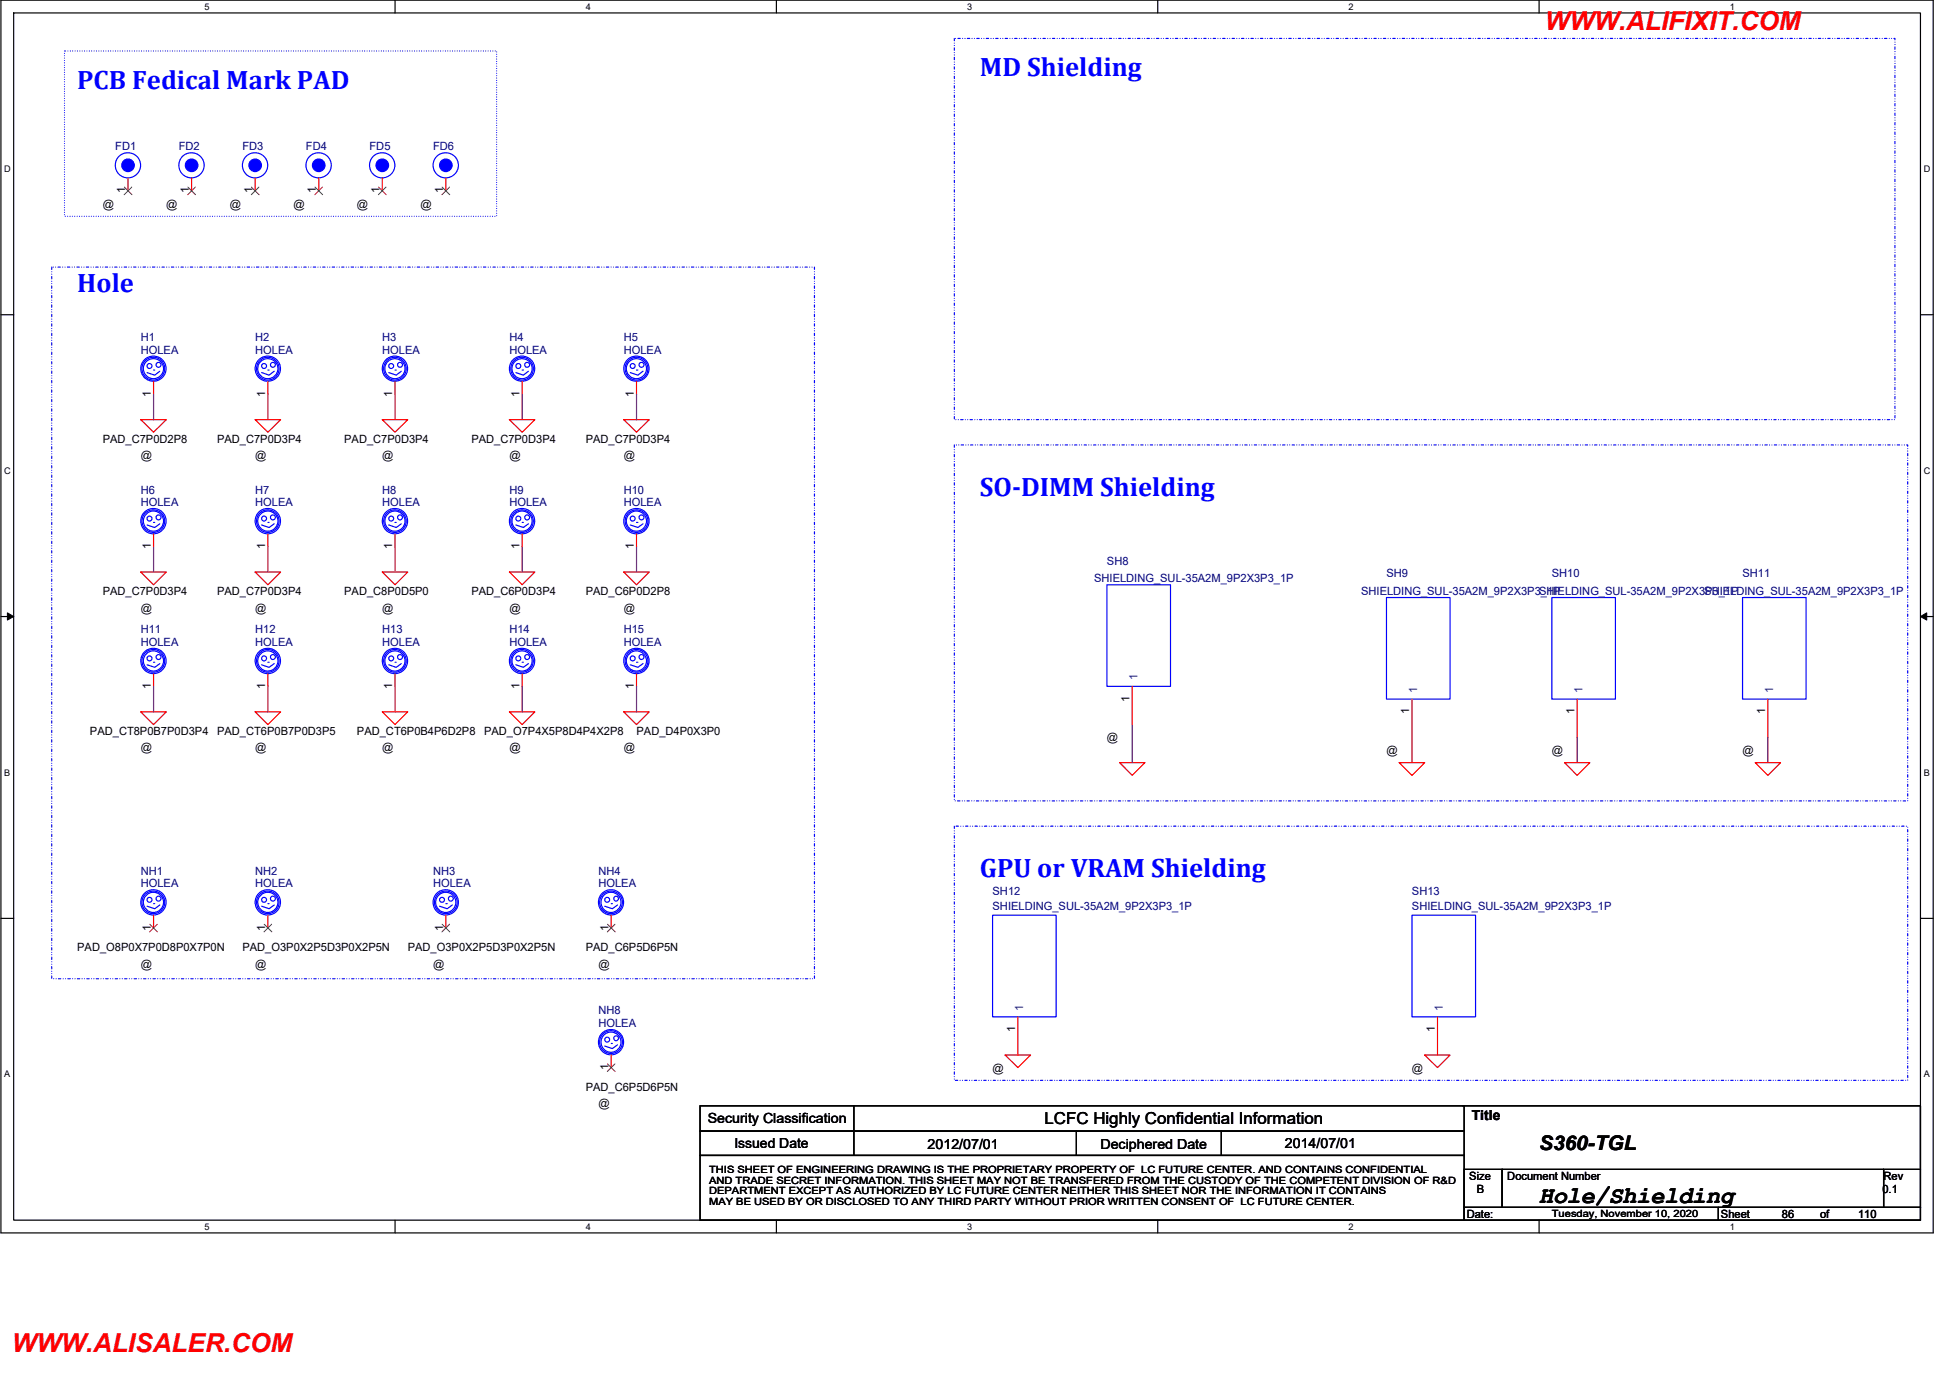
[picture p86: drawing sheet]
<svg xmlns="http://www.w3.org/2000/svg" width="420mm" height="297mm" viewBox="0 0 420 297" stroke-linecap="round" stroke-linejoin="round" font-family="sans-serif">
<defs><g id="words">
<g font-size="5.8" fill="#00f">
<text x="211.4" y="16.5">MD Shielding</text>
<text x="16.7" y="19.2">PCB Fedical Mark PAD</text>
<text x="16.7" y="63.1">Hole</text>
<text x="211.4" y="107">SO-DIMM Shielding</text>
<text x="211.4" y="189.3">GPU or VRAM Shielding</text>
</g>
<g font-size="5.6" fill="#f00">
<text x="333.4" y="6.4">WWW.ALIFIXIT.COM</text>
<text x="2.5" y="291.9">WWW.ALISALER.COM</text>
</g>
<text font-size="5.2" x="332.1" y="259.6">Hole/Shielding</text>
<text font-size="4.4" x="332.1" y="248.2">S360-TGL</text>
<text font-size="3.6" x="225.4" y="242.7">LCFC Highly Confidential Information</text>
<g font-size="3">
<text x="152.7" y="242.5">Security Classification</text>
<text x="317.6" y="241.7">Title</text>
<text x="158.5" y="247.7">Issued Date</text>
<text x="200.2" y="248">2012/07/01</text>
<text x="237.5" y="248">Deciphered Date</text>
<text x="277.3" y="247.7">2014/07/01</text>
</g>
<g font-size="2.5" fill="#000080">
<text x="24.9" y="32.5">FD1</text>
<text x="38.6" y="32.5">FD2</text>
<text x="52.3" y="32.5">FD3</text>
<text x="66" y="32.5">FD4</text>
<text x="79.7" y="32.5">FD5</text>
<text x="93.5" y="32.5">FD6</text>
<text x="30.4" y="73.6">H1</text>
<text x="30.4" y="76.4">HOLEA</text>
<text x="55.1" y="73.6">H2</text>
<text x="55.1" y="76.4">HOLEA</text>
<text x="82.5" y="73.6">H3</text>
<text x="82.5" y="76.4">HOLEA</text>
<text x="109.9" y="73.6">H4</text>
<text x="109.9" y="76.4">HOLEA</text>
<text x="134.6" y="73.6">H5</text>
<text x="134.6" y="76.4">HOLEA</text>
<text x="30.4" y="106.6">H6</text>
<text x="55.1" y="106.6">H7</text>
<text x="82.5" y="106.6">H8</text>
<text x="109.9" y="106.6">H9</text>
<text x="134.6" y="106.6">H10</text>
<text x="30.4" y="109.3">HOLEA</text>
<text x="55.1" y="109.3">HOLEA</text>
<text x="82.5" y="109.3">HOLEA</text>
<text x="109.9" y="109.3">HOLEA</text>
<text x="134.6" y="109.3">HOLEA</text>
<text x="236.1" y="125.7">SHIELDING_SUL-35A2M_9P2X3P3_1P</text>
<text x="238.9" y="121.9">SH8</text>
<text x="299.2" y="124.6">SH9</text>
<text x="334.9" y="124.6">SH10</text>
<text x="376" y="124.6">SH11</text>
<text x="293.7" y="128.5">SHIELDING_SUL-35A2M_9P2X3P3_1P</text>
<text x="332.1" y="128.5">SHIELDING_SUL-35A2M_9P2X3P3_1P</text>
<text x="367.8" y="128.5">SHIELDING_SUL-35A2M_9P2X3P3_1P</text>
<text x="30.4" y="136.7">H11</text>
<text x="55.1" y="136.7">H12</text>
<text x="82.5" y="136.7">H13</text>
<text x="109.9" y="136.7">H14</text>
<text x="134.6" y="136.7">H15</text>
<text x="30.4" y="139.4">HOLEA</text>
<text x="55.1" y="139.4">HOLEA</text>
<text x="82.5" y="139.4">HOLEA</text>
<text x="109.9" y="139.4">HOLEA</text>
<text x="134.6" y="139.4">HOLEA</text>
<text x="30.4" y="188.8">NH1</text>
<text x="30.4" y="191.6">HOLEA</text>
<text x="55.1" y="188.8">NH2</text>
<text x="55.1" y="191.6">HOLEA</text>
<text x="93.5" y="188.8">NH3</text>
<text x="93.5" y="191.6">HOLEA</text>
<text x="129.1" y="188.8">NH4</text>
<text x="129.1" y="191.6">HOLEA</text>
<text x="214.2" y="193.2">SH12</text>
<text x="214.2" y="196.5">SHIELDING_SUL-35A2M_9P2X3P3_1P</text>
<text x="304.7" y="193.2">SH13</text>
<text x="304.7" y="196.5">SHIELDING_SUL-35A2M_9P2X3P3_1P</text>
<text x="129.1" y="219">NH8</text>
<text x="129.1" y="221.7">HOLEA</text>
</g>
<g font-size="2.5">
<text x="27" y="41.7" transform="rotate(-90 27 41.7)">1</text>
<text x="40.8" y="41.7" transform="rotate(-90 40.8 41.7)">1</text>
<text x="54.5" y="41.7" transform="rotate(-90 54.5 41.7)">1</text>
<text x="68.2" y="41.7" transform="rotate(-90 68.2 41.7)">1</text>
<text x="81.9" y="41.7" transform="rotate(-90 81.9 41.7)">1</text>
<text x="95.6" y="41.7" transform="rotate(-90 95.6 41.7)">1</text>
<text x="22.2" y="44.8">@</text>
<text x="35.9" y="44.8">@</text>
<text x="49.6" y="44.8">@</text>
<text x="63.3" y="44.8">@</text>
<text x="77" y="44.8">@</text>
<text x="90.8" y="44.8">@</text>
<text x="32.5" y="85.6" transform="rotate(-90 32.5 85.6)">1</text>
<text x="57.2" y="85.6" transform="rotate(-90 57.2 85.6)">1</text>
<text x="84.7" y="85.6" transform="rotate(-90 84.7 85.6)">1</text>
<text x="112.1" y="85.6" transform="rotate(-90 112.1 85.6)">1</text>
<text x="136.8" y="85.6" transform="rotate(-90 136.8 85.6)">1</text>
<text x="22.2" y="95.5">PAD_C7P0D2P8</text>
<text x="46.9" y="95.5">PAD_C7P0D3P4</text>
<text x="74.3" y="95.5">PAD_C7P0D3P4</text>
<text x="101.7" y="95.5">PAD_C7P0D3P4</text>
<text x="126.4" y="95.5">PAD_C7P0D3P4</text>
<text x="30.4" y="99.1">@</text>
<text x="55.1" y="99.1">@</text>
<text x="82.5" y="99.1">@</text>
<text x="109.9" y="99.1">@</text>
<text x="134.6" y="99.1">@</text>
<text x="32.5" y="118.6" transform="rotate(-90 32.5 118.6)">1</text>
<text x="57.2" y="118.6" transform="rotate(-90 57.2 118.6)">1</text>
<text x="84.7" y="118.6" transform="rotate(-90 84.7 118.6)">1</text>
<text x="112.1" y="118.6" transform="rotate(-90 112.1 118.6)">1</text>
<text x="136.8" y="118.6" transform="rotate(-90 136.8 118.6)">1</text>
<text x="22.2" y="128.5">PAD_C7P0D3P4</text>
<text x="46.9" y="128.5">PAD_C7P0D3P4</text>
<text x="74.3" y="128.5">PAD_C8P0D5P0</text>
<text x="101.7" y="128.5">PAD_C6P0D3P4</text>
<text x="126.4" y="128.5">PAD_C6P0D2P8</text>
<text x="30.4" y="132">@</text>
<text x="55.1" y="132">@</text>
<text x="82.5" y="132">@</text>
<text x="109.9" y="132">@</text>
<text x="134.6" y="132">@</text>
<text x="32.5" y="148.8" transform="rotate(-90 32.5 148.8)">1</text>
<text x="57.2" y="148.8" transform="rotate(-90 57.2 148.8)">1</text>
<text x="84.7" y="148.8" transform="rotate(-90 84.7 148.8)">1</text>
<text x="112.1" y="148.8" transform="rotate(-90 112.1 148.8)">1</text>
<text x="136.8" y="148.8" transform="rotate(-90 136.8 148.8)">1</text>
<text x="243.7" y="151.5" transform="rotate(-90 243.7 151.5)">1</text>
<text x="304.1" y="154.2" transform="rotate(-90 304.1 154.2)">1</text>
<text x="339.8" y="154.2" transform="rotate(-90 339.8 154.2)">1</text>
<text x="380.9" y="154.2" transform="rotate(-90 380.9 154.2)">1</text>
<text x="19.4" y="158.7">PAD_CT8P0B7P0D3P4</text>
<text x="46.9" y="158.7">PAD_CT6P0B7P0D3P5</text>
<text x="77" y="158.7">PAD_CT6P0B4P6D2P8</text>
<text x="104.5" y="158.7">PAD_O7P4X5P8D4P4X2P8</text>
<text x="137.4" y="158.7">PAD_D4P0X3P0</text>
<text x="238.9" y="160">@</text>
<text x="30.4" y="162.2">@</text>
<text x="55.1" y="162.2">@</text>
<text x="82.5" y="162.2">@</text>
<text x="109.9" y="162.2">@</text>
<text x="134.6" y="162.2">@</text>
<text x="299.2" y="162.8">@</text>
<text x="334.9" y="162.8">@</text>
<text x="376" y="162.8">@</text>
<text x="32.5" y="200.9" transform="rotate(-90 32.5 200.9)">1</text>
<text x="57.2" y="200.9" transform="rotate(-90 57.2 200.9)">1</text>
<text x="95.6" y="200.9" transform="rotate(-90 95.6 200.9)">1</text>
<text x="131.3" y="200.9" transform="rotate(-90 131.3 200.9)">1</text>
<text x="16.7" y="205.3">PAD_O8P0X7P0D8P0X7P0N</text>
<text x="30.4" y="208.9">@</text>
<text x="52.3" y="205.3">PAD_O3P0X2P5D3P0X2P5N</text>
<text x="55.1" y="208.9">@</text>
<text x="88" y="205.3">PAD_O3P0X2P5D3P0X2P5N</text>
<text x="93.5" y="208.9">@</text>
<text x="126.4" y="205.3">PAD_C6P5D6P5N</text>
<text x="129.1" y="208.9">@</text>
<text x="219.1" y="222.8" transform="rotate(-90 219.1 222.8)">1</text>
<text x="309.6" y="222.8" transform="rotate(-90 309.6 222.8)">1</text>
<text x="131.3" y="231.1" transform="rotate(-90 131.3 231.1)">1</text>
<text x="214.2" y="231.4">@</text>
<text x="304.7" y="231.4">@</text>
<text x="126.4" y="235.5">PAD_C6P5D6P5N</text>
<text x="129.1" y="239">@</text>
<text x="317.1" y="254.7">Size</text>
<text x="318.7" y="257.4">B</text>
<text x="325.3" y="254.7">Document Number</text>
<text x="406.2" y="257.4">0.1</text>
<text x="406.5" y="254.7">Rev</text>
<text x="316.5" y="262.9">Date:</text>
<text x="371.4" y="262.9">Sheet</text>
<text x="384.5" y="262.9">86</text>
<text x="392.8" y="262.9">of</text>
<text x="401" y="262.9">110</text>
</g>
<g font-size="2.5" fill="#004080">
<text x="245.5" y="146.8" transform="rotate(-90 245.5 146.8)">1</text>
<text x="305.8" y="149.6" transform="rotate(-90 305.8 149.6)">1</text>
<text x="341.5" y="149.6" transform="rotate(-90 341.5 149.6)">1</text>
<text x="382.6" y="149.6" transform="rotate(-90 382.6 149.6)">1</text>
<text x="220.8" y="218.1" transform="rotate(-90 220.8 218.1)">1</text>
<text x="311.4" y="218.1" transform="rotate(-90 311.4 218.1)">1</text>
</g>
<g font-size="2.2">
<text x="153" y="253.3">THIS SHEET OF ENGINEERING DRAWING IS THE PROPRIETARY PROPERTY OF LC FUTURE CENTER. AND CONTAINS CONFIDENTIAL</text>
<text x="153" y="255.6">AND TRADE SECRET INFORMATION. THIS SHEET MAY NOT BE TRANSFERED FROM THE CUSTODY OF THE COMPETENT DIVISION OF R&amp;D</text>
<text x="153" y="257.8">DEPARTMENT EXCEPT AS AUTHORIZED BY LC FUTURE CENTER NEITHER THIS SHEET NOR THE INFORMATION IT CONTAINS</text>
<text x="153" y="260.1">MAY BE USED BY OR DISCLOSED TO ANY THIRD PARTY WITHOUT PRIOR WRITTEN CONSENT OF LC FUTURE CENTER.</text>
<text x="334.9" y="262.6">Tuesday, November 10, 2020</text>
</g>
<g font-size="2">
<text x="44.1" y="2.1">5</text>
<text x="126.4" y="2.1">4</text>
<text x="208.7" y="2.1">3</text>
<text x="291" y="2.1">2</text>
<text x="373.3" y="2.1">1</text>
<text x=".9" y="37.1">D</text>
<text x="415.2" y="37.1">D</text>
<text x=".9" y="102.3">C</text>
<text x="415.2" y="102.3">C</text>
<text x=".9" y="167.4">B</text>
<text x="415.2" y="167.4">B</text>
<text x=".9" y="232.6">A</text>
<text x="415.2" y="232.6">A</text>
<text x="44.1" y="265.5">5</text>
<text x="126.4" y="265.5">4</text>
<text x="208.7" y="265.5">3</text>
<text x="291" y="265.5">2</text>
<text x="373.3" y="265.5">1</text>
</g>
</g></defs>
<path d="M.2 0h417v266.1h-417zM3 2.8h411.4v260.6h-411.4z" fill="none" stroke="#000" stroke-width=".25"/>
<g fill="#fff">
<path d="M44.1 .3h1.1v2.2h-1.1z"/>
<path d="M44.1 263.7h1.1v2.2h-1.1z"/>
</g>
<path d="M85.2 0v2.8M85.2 263.4v2.7" fill="none" stroke="#000" stroke-width=".25"/>
<g fill="#fff">
<path d="M126.4 .3h1.1v2.2h-1.1z"/>
<path d="M126.4 263.7h1.1v2.2h-1.1z"/>
</g>
<path d="M167.5 0v2.8M167.5 263.4v2.7" fill="none" stroke="#000" stroke-width=".25"/>
<g fill="#fff">
<path d="M208.7 .3h1.1v2.2h-1.1z"/>
<path d="M208.7 263.7h1.1v2.2h-1.1z"/>
</g>
<path d="M249.8 0v2.8M249.8 263.4v2.7" fill="none" stroke="#000" stroke-width=".25"/>
<g fill="#fff">
<path d="M291 .3h1.1v2.2h-1.1z"/>
<path d="M291 263.7h1.1v2.2h-1.1z"/>
</g>
<path d="M332.1 0v2.8M332.1 263.4v2.7" fill="none" stroke="#000" stroke-width=".25"/>
<g fill="#fff">
<path d="M373.3 .3h1.1v2.2h-1.1z"/>
<path d="M373.3 263.7h1.1v2.2h-1.1z"/>
<path d="M.9 35.3h1.4v2.2h-1.4z"/>
<path d="M415.2 35.3h1.3v2.2h-1.3z"/>
<path d="M.9 100.5h1.4v2.2h-1.4z"/>
<path d="M415.2 100.5h1.3v2.2h-1.3z"/>
</g>
<path d="M.2 67.9h2.8M414.4 67.9h2.8" fill="none" stroke="#000" stroke-width=".25"/>
<g fill="#fff">
<path d="M.9 165.7h1.3v2.2h-1.3z"/>
<path d="M415.2 165.7h1.3v2.2h-1.3z"/>
</g>
<path d="M.2 133.1h2.8M414.4 133.1h2.8" fill="none" stroke="#000" stroke-width=".25"/>
<path d="M1.6 132.3l1.4 .8-1.4 .8zM414.4 133.1l1.4-.8v1.6z" fill="#000"/>
<path d="M1.6 132.3l1.4 .8-1.4 .8zM414.4 133.1l1.4-.8v1.6z" fill="none" stroke="#000" stroke-width=".22"/>
<g fill="#fff">
<path d="M.9 230.8h1.3v2.2h-1.3z"/>
<path d="M415.2 230.8h1.3v2.2h-1.3z"/>
</g>
<g fill="none" stroke="#000" stroke-width=".25">
<path d="M.2 198.2h2.8M414.4 198.2h2.8M151.1 238.7h164.9v5.5h-164.9zM184.3 238.7v10.7M315.7 238.7h98.7v13.7M151.1 244.2h164.9v5.2h-164.9zM151.1 249.4h164.9v14h-164.9zM232.3 244.2v5.2M263.6 244.2v5.2M316 252.4h8.2v8.2h-8.2zM324.2 252.4h82.3v8.2h-82.3zM406.5 252.4h7.9v8.2h-7.9z"/>
<path d="M316 260.6h54.8v2.8h-54.8zM370.8 260.6h43.6v2.8h-43.6z"/>
</g>
<path d="M13.9 11h93.3v35.7h-93.3z" fill="none" stroke="#00f" stroke-width=".25" stroke-dasharray="0 .5"/>
<path d="M205.9 8.3h203v82.3h-203zM11.2 57.7h164.6v153.6h-164.6zM205.9 96.1h205.8v76.8h-205.8zM205.9 178.4h205.8v54.8h-205.8z" fill="none" stroke="#00f" stroke-width=".25" stroke-dasharray=".5 .5 0 .5 0 .5"/>
<g fill="none" stroke="#f00" stroke-width=".25">
<path d="M30.4 90.6h5.5l-2.8 2.7zM33.1 82.3v2.8M55.1 90.6h5.5l-2.8 2.7zM57.8 82.3v2.8M82.5 90.6h5.5l-2.8 2.7zM109.9 90.6h5.5l-2.7 2.7zM112.7 82.3v2.8M134.6 90.6h5.5l-2.7 2.7zM137.4 82.3v2.8M33.1 115.3v2.7M57.8 115.3v2.7M30.4 123.5h5.5l-2.8 2.7z"/>
<path d="M55.1 123.5h5.5l-2.8 2.7zM82.5 123.5h5.5l-2.8 2.7zM109.9 123.5h5.5l-2.7 2.7zM134.6 123.5h5.5l-2.7 2.7zM30.4 153.7h5.5l-2.8 2.7zM55.1 153.7h5.5l-2.8 2.7zM57.8 145.5v2.7M82.5 153.7h5.5l-2.8 2.7zM109.9 153.7h5.5l-2.7 2.7zM112.7 145.5v2.7M134.6 153.7h5.5l-2.7 2.7zM137.4 145.5v2.7"/>
<path d="M244.3 148.2v8.2M340.3 150.9v8.3M241.6 164.6h5.5l-2.8 2.8zM302 164.6h5.5l-2.8 2.8zM337.6 164.6h5.5l-2.8 2.8zM378.8 164.6h5.4l-2.7 2.8zM96.2 197.6v2.7M219.7 219.5v8.3M131.9 227.8v2.7M216.9 227.8h5.5l-2.7 2.7zM307.5 227.8h5.4l-2.7 2.7z"/>
</g>
<g fill="none" stroke="#00f" stroke-width=".25">
<path d="M33.1 79.9h.3M57.8 79.9h.3M112.7 79.9h.2M137.4 79.9h.3M34.5 80.1l-1.1 .9-1.7-.6M59.2 80.1l-1.1 .9-1.6-.6M114 80.1l-1.1 .9-1.6-.6M138.8 80.1l-1.1 .9-1.7-.6M33.1 112.8h.3M34.5 113.1l-1.1 .8-1.7-.6M57.8 112.8h.3M59.2 113.1l-1.1 .8-1.6-.6"/>
<path d="M238.9 126.2h13.7v22h-13.7zM334.9 129h13.7v21.9h-13.7zM57.8 143h.3M59.2 143.3l-1.1 .8-1.6-.6M112.7 143h.2M114 143.3l-1.1 .8-1.6-.6M137.4 143h.3M138.8 143.3l-1.1 .8-1.7-.6M96.2 195.1h.3M97.6 195.4l-1.1 .8-1.6-.6M214.2 197.6h13.7v21.9h-13.7zM131.9 225.3h.3"/>
<path d="M133.3 225.6l-1.1 .8-1.7-.6"/>
<circle cx="32.3" cy="79" r=".54"/>
<circle cx="33.1" cy="79.6" r="2.46"/>
<circle cx="33.1" cy="79.6" r="2.73"/>
<circle cx="33.1" cy="79.6" r="2.17"/>
<circle cx="34.2" cy="78.8" r=".54"/>
<circle cx="57" cy="79" r=".54"/>
<circle cx="57.8" cy="79.6" r="2.45"/>
<circle cx="57.8" cy="79.6" r="2.73"/>
<circle cx="57.8" cy="79.6" r="2.17"/>
<circle cx="58.9" cy="78.8" r=".54"/>
<circle cx="111.8" cy="79" r=".54"/>
<circle cx="112.6" cy="79.6" r="2.45"/>
<circle cx="112.7" cy="79.6" r="2.73"/>
<circle cx="112.7" cy="79.6" r="2.17"/>
<circle cx="113.8" cy="78.8" r=".54"/>
<circle cx="136.5" cy="79" r=".54"/>
<circle cx="137.3" cy="79.6" r="2.73"/>
<circle cx="137.3" cy="79.6" r="2.17"/>
<circle cx="137.4" cy="79.6" r="2.46"/>
<circle cx="138.4" cy="78.8" r=".54"/>
<circle cx="32.3" cy="111.9" r=".54"/>
<circle cx="33.1" cy="112.5" r="2.45"/>
<circle cx="33.1" cy="112.5" r="2.74"/>
<circle cx="33.1" cy="112.5" r="2.18"/>
<circle cx="34.2" cy="111.7" r=".54"/>
<circle cx="57" cy="111.9" r=".54"/>
<circle cx="57.8" cy="112.5" r="2.74"/>
<circle cx="57.8" cy="112.5" r="2.44"/>
<circle cx="57.8" cy="112.5" r="2.18"/>
<circle cx="58.9" cy="111.7" r=".54"/>
<circle cx="57" cy="142.1" r=".54"/>
<circle cx="57.8" cy="142.7" r="2.45"/>
<circle cx="57.8" cy="142.7" r="2.74"/>
<circle cx="57.8" cy="142.7" r="2.18"/>
<circle cx="58.9" cy="141.8" r=".54"/>
<circle cx="111.8" cy="142.1" r=".54"/>
<circle cx="112.6" cy="142.7" r="2.45"/>
<circle cx="112.7" cy="142.7" r="2.74"/>
<circle cx="112.7" cy="142.7" r="2.18"/>
<circle cx="113.8" cy="141.8" r=".54"/>
<circle cx="136.5" cy="142.1" r=".54"/>
<circle cx="137.3" cy="142.7" r="2.74"/>
<circle cx="137.3" cy="142.7" r="2.18"/>
<circle cx="137.4" cy="142.7" r="2.46"/>
<circle cx="138.4" cy="141.8" r=".54"/>
<circle cx="95.4" cy="194.2" r=".54"/>
<circle cx="96.2" cy="194.8" r="2.74"/>
<circle cx="96.2" cy="194.8" r="2.18"/>
<circle cx="96.2" cy="194.8" r="2.45"/>
<circle cx="97.3" cy="194" r=".54"/>
<circle cx="131" cy="224.4" r=".54"/>
<circle cx="131.8" cy="225" r="2.72"/>
<circle cx="131.8" cy="225" r="2.17"/>
<circle cx="131.9" cy="225" r="2.46"/>
<circle cx="132.9" cy="224.1" r=".52"/>
</g>
<path d="M95.4 199.5l1.7 1.7M97 199.5l-1.6 1.7M131.1 229.7l1.6 1.6M132.7 229.7l-1.6 1.6" fill="none" stroke="#804000" stroke-width=".22"/>
<circle cx="68.8" cy="35.7" r="1.35" fill="#00f"/>
<g fill="none" stroke="#00f" stroke-width=".25">
<circle cx="68.8" cy="35.7" r="2.73"/>
<circle cx="68.8" cy="35.7" r="1.35"/>
</g>
<path d="M68.8 38.4v2.8" fill="none" stroke="#f00" stroke-width=".25"/>
<path d="M68 40.4l1.6 1.6M69.6 40.4l-1.7 1.6" fill="none" stroke="#804000" stroke-width=".22"/>
<circle cx="82.5" cy="35.7" r="1.35" fill="#00f"/>
<g fill="none" stroke="#00f" stroke-width=".25">
<path d="M137.4 112.8h.3M138.8 113.1l-1.1 .8-1.7-.6"/>
<circle cx="82.5" cy="35.7" r="2.73"/>
<circle cx="82.5" cy="35.7" r="1.35"/>
<circle cx="136.5" cy="111.9" r=".54"/>
<circle cx="137.3" cy="112.5" r="2.74"/>
<circle cx="137.3" cy="112.5" r="2.18"/>
<circle cx="137.4" cy="112.5" r="2.45"/>
<circle cx="138.4" cy="111.7" r=".54"/>
</g>
<path d="M82.5 38.4v2.8M137.4 115.3v2.7" fill="none" stroke="#f00" stroke-width=".25"/>
<path d="M81.7 40.4l1.6 1.6M83.3 40.4l-1.7 1.6" fill="none" stroke="#804000" stroke-width=".22"/>
<circle cx="27.6" cy="35.7" r="1.35" fill="#00f"/>
<g fill="none" stroke="#00f" stroke-width=".25">
<path d="M33.1 143h.3M34.5 143.3l-1.1 .8-1.7-.6"/>
<circle cx="27.6" cy="35.7" r="2.73"/>
<circle cx="27.6" cy="35.7" r="1.35"/>
<circle cx="32.3" cy="142.1" r=".54"/>
<circle cx="33.1" cy="142.7" r="2.46"/>
<circle cx="33.1" cy="142.7" r="2.74"/>
<circle cx="33.1" cy="142.7" r="2.18"/>
<circle cx="34.2" cy="141.8" r=".54"/>
</g>
<path d="M27.6 38.4v2.8M33.1 145.5v2.7" fill="none" stroke="#f00" stroke-width=".25"/>
<path d="M26.8 40.4l1.7 1.6M28.4 40.4l-1.6 1.6" fill="none" stroke="#804000" stroke-width=".22"/>
<circle cx="55.1" cy="35.7" r="1.35" fill="#00f"/>
<g fill="none" stroke="#00f" stroke-width=".25">
<circle cx="55" cy="35.7" r="2.73"/>
<circle cx="55.1" cy="35.7" r="1.35"/>
</g>
<path d="M55.1 38.4v2.8" fill="none" stroke="#f00" stroke-width=".25"/>
<path d="M54.3 40.4l1.6 1.6M55.9 40.4l-1.7 1.6" fill="none" stroke="#804000" stroke-width=".22"/>
<circle cx="41.3" cy="35.7" r="1.35" fill="#00f"/>
<g fill="none" stroke="#00f" stroke-width=".25">
<path d="M85.2 79.9h.3M86.6 80.1l-1.1 .9-1.6-.6M376 129h13.8v21.9h-13.8z"/>
<circle cx="41.3" cy="35.7" r="2.73"/>
<circle cx="41.3" cy="35.7" r="1.35"/>
<circle cx="84.4" cy="79" r=".54"/>
<circle cx="85.2" cy="79.6" r="2.45"/>
<circle cx="85.2" cy="79.6" r="2.73"/>
<circle cx="85.2" cy="79.6" r="2.17"/>
<circle cx="86.3" cy="78.8" r=".54"/>
</g>
<path d="M41.3 38.4v2.8M85.2 82.3v2.8M381.5 150.9v8.3" fill="none" stroke="#f00" stroke-width=".25"/>
<path d="M40.5 40.4l1.7 1.6M42.2 40.4l-1.7 1.6" fill="none" stroke="#804000" stroke-width=".22"/>
<circle cx="96.2" cy="35.7" r="1.35" fill="#00f"/>
<g fill="none" stroke="#00f" stroke-width=".25">
<path d="M85.2 112.8h.3M86.6 113.1l-1.1 .8-1.6-.6M112.7 112.8h.2M114 113.1l-1.1 .8-1.6-.6M299.2 129h13.7v21.9h-13.7zM85.2 143h.3M86.6 143.3l-1.1 .8-1.6-.6M33.1 195.1h.3M34.5 195.4l-1.1 .8-1.7-.6M57.8 195.1h.3M59.2 195.4l-1.1 .8-1.6-.6M131.9 195.1h.3"/>
<path d="M133.3 195.4l-1.1 .8-1.7-.6M304.7 197.6h13.7v21.9h-13.7z"/>
<circle cx="96.2" cy="35.7" r="2.73"/>
<circle cx="96.2" cy="35.7" r="1.35"/>
<circle cx="84.4" cy="111.9" r=".54"/>
<circle cx="85.2" cy="112.5" r="2.74"/>
<circle cx="85.2" cy="112.5" r="2.44"/>
<circle cx="85.2" cy="112.5" r="2.18"/>
<circle cx="86.3" cy="111.7" r=".54"/>
<circle cx="111.8" cy="111.9" r=".54"/>
<circle cx="112.7" cy="112.5" r="2.74"/>
<circle cx="112.7" cy="112.5" r="2.44"/>
<circle cx="112.7" cy="112.5" r="2.18"/>
<circle cx="113.8" cy="111.7" r=".54"/>
<circle cx="84.4" cy="142.1" r=".54"/>
<circle cx="85.2" cy="142.7" r="2.45"/>
<circle cx="85.2" cy="142.7" r="2.74"/>
<circle cx="85.2" cy="142.7" r="2.18"/>
<circle cx="86.3" cy="141.8" r=".54"/>
<circle cx="32.3" cy="194.2" r=".54"/>
<circle cx="33.1" cy="194.8" r="2.45"/>
<circle cx="33.1" cy="194.8" r="2.74"/>
<circle cx="33.1" cy="194.8" r="2.18"/>
<circle cx="34.2" cy="194" r=".54"/>
<circle cx="57" cy="194.2" r=".54"/>
<circle cx="57.8" cy="194.8" r="2.74"/>
<circle cx="57.8" cy="194.8" r="2.44"/>
<circle cx="57.8" cy="194.8" r="2.18"/>
<circle cx="58.9" cy="194" r=".54"/>
<circle cx="131" cy="194.2" r=".54"/>
<circle cx="131.8" cy="194.8" r="2.72"/>
<circle cx="131.8" cy="194.8" r="2.17"/>
<circle cx="131.9" cy="194.8" r="2.45"/>
<circle cx="132.9" cy="194" r=".52"/>
</g>
<path d="M96.2 38.4v2.8M85.2 115.3v2.7M112.7 115.3v2.7M85.2 145.5v2.7M304.7 150.9v8.3M33.1 197.6v2.7M57.8 197.6v2.7M131.9 197.6v2.7M310.2 219.5v8.3" fill="none" stroke="#f00" stroke-width=".25"/>
<path d="M95.4 40.4l1.7 1.6M97 40.4l-1.6 1.6M32.3 199.5l1.7 1.7M33.9 199.5l-1.6 1.7M57 199.5l1.7 1.7M58.6 199.5l-1.6 1.7M131.1 199.5l1.6 1.7M132.7 199.5l-1.6 1.7" fill="none" stroke="#804000" stroke-width=".22"/>
<g fill="none" stroke="#800040" stroke-width=".25">
<path d="M33.1 85.1v5.5M57.8 85.1v5.5M85.2 85.1v5.5M112.7 85.1v5.5M137.4 85.1v5.5M33.1 118v5.5M57.8 118v5.5M85.2 118v5.5M112.7 118v5.5M137.4 118v5.5M33.1 148.2v5.5M57.8 148.2v5.5"/>
<path d="M85.2 148.2v5.5M112.7 148.2v5.5M137.4 148.2v5.5M244.3 156.4v8.2M304.7 159.2v5.4M340.3 159.2v5.4M381.5 159.2v5.4"/>
</g>
<use href="#words"/>
</svg>
